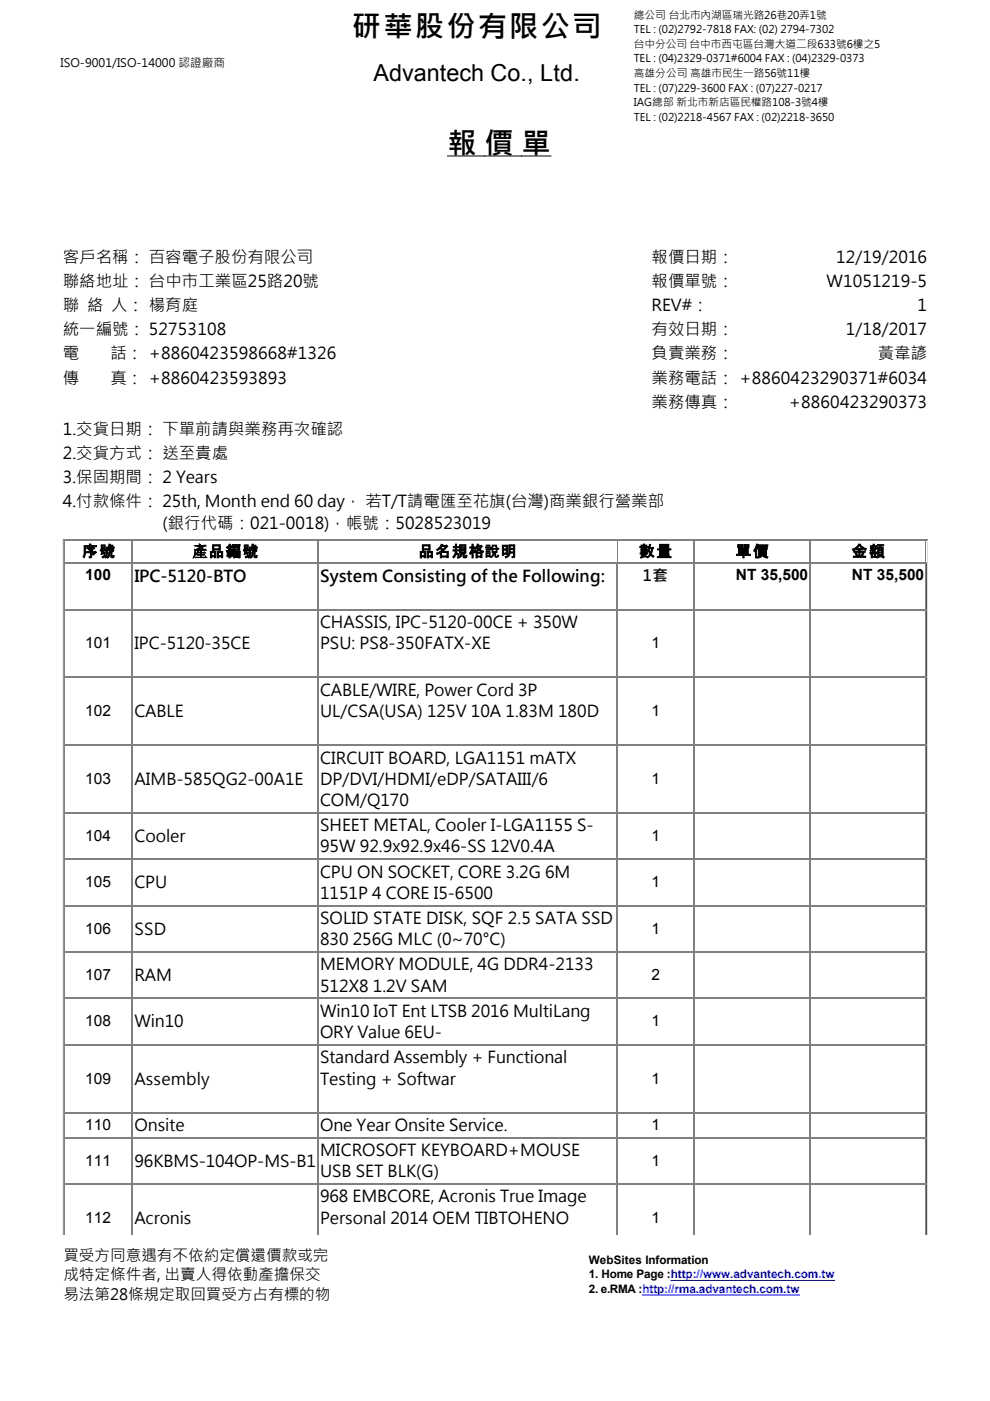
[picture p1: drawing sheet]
<svg xmlns="http://www.w3.org/2000/svg" width="210mm" height="297mm" viewBox="0 0 210 297" stroke-linecap="round" stroke-linejoin="round" font-family="sans-serif">
<defs><g id="words">
<g font-size="6.2">
<text x="74.6" y="7.9">研華股份有限公司</text>
<text x="94.9" y="32.7">報 價 單</text>
</g>
<text font-size="5" x="79.2" y="17.2">Advantech Co., Ltd.</text>
<g font-size="3.5">
<text x="13.3" y="55.7">客戶名稱： 百容電子股份有限公司</text>
<text x="138.2" y="55.7">報價日期：</text>
<text x="177.3" y="55.7">12/19/2016</text>
<text x="13.3" y="60.8">聯絡地址： 台中市工業區25路20號</text>
<text x="13.3" y="65.9">聯 絡 人： 楊育庭</text>
<text x="138.2" y="60.8">報價單號：</text>
<text x="138.2" y="65.9">REV#：</text>
<text x="175.3" y="60.8">W1051219-5</text>
<text x="194.5" y="65.9">1</text>
<text x="13.3" y="71.1">統一編號： 52753108</text>
<text x="138.2" y="71.1">有效日期：</text>
<text x="179.4" y="71.1">1/18/2017</text>
<text x="13.3" y="76.2">電</text>
<text x="23.4" y="76.2">話： +8860423598668#1326</text>
<text x="138.2" y="76.2">負責業務：</text>
<text x="186.1" y="76.2">黃韋諺</text>
<text x="13.3" y="81.3">傳</text>
<text x="23.4" y="81.3">真： +8860423593893</text>
<text x="138.2" y="81.3">業務電話： +8860423290371#6034</text>
<text x="138.2" y="86.4">業務傳真：</text>
<text x="167.3" y="86.4">+8860423290373</text>
<text x="13.3" y="92.2">1.交貨日期： 下單前請與業務再次確認</text>
<text x="13.3" y="97.3">2.交貨方式： 送至貴處</text>
<text x="13.3" y="102.4">3.保固期間： 2 Years</text>
<text x="13.3" y="107.6">4.付款條件： 25th, Month end 60 day， 若T/T請電匯至花旗(台灣)商業銀行營業部</text>
<text x="34.4" y="112.1">(銀行代碼：021-0018)，帳號：5028523019</text>
<text x="28.5" y="123.3">IPC-5120-BTO</text>
<text x="67.8" y="123.3">System Consisting of the Following:</text>
<text x="28.5" y="137.7">IPC-5120-35CE</text>
<text x="67.8" y="133.2">CHASSIS, IPC-5120-00CE + 350W</text>
<text x="67.8" y="137.7">PSU: PS8-350FATX-XE</text>
<text x="67.8" y="147.5">CABLE/WIRE, Power Cord 3P</text>
<text x="28.5" y="152">CABLE</text>
<text x="67.8" y="152">UL/CSA(USA) 125V 10A 1.83M 180D</text>
<text x="67.8" y="161.9">CIRCUIT BOARD, LGA1151 mATX</text>
<text x="28.5" y="166.4">AIMB-585QG2-00A1E</text>
<text x="67.8" y="166.4">DP/DVI/HDMI/eDP/SATAIII/6</text>
<text x="67.8" y="170.9">COM/Q170</text>
<text x="28.5" y="178.5">Cooler</text>
<text x="67.8" y="176.2">SHEET METAL, Cooler I-LGA1155 S-</text>
<text x="67.8" y="180.7">95W 92.9x92.9x46-SS 12V0.4A</text>
<text x="28.5" y="188.3">CPU</text>
<text x="67.8" y="186.1">CPU ON SOCKET, CORE 3.2G 6M</text>
<text x="67.8" y="190.6">1151P 4 CORE I5-6500</text>
<text x="67.8" y="195.9">SOLID STATE DISK, SQF 2.5 SATA SSD</text>
<text x="28.5" y="198.2">SSD</text>
<text x="67.8" y="200.4">830 256G MLC (0~70°C)</text>
<text x="28.5" y="208">RAM</text>
<text x="67.8" y="205.7">MEMORY MODULE, 4G DDR4-2133</text>
<text x="67.8" y="210.3">512X8 1.2V SAM</text>
<text x="67.8" y="215.6">Win10 IoT Ent LTSB 2016 MultiLang</text>
<text x="28.5" y="217.8">Win10</text>
<text x="67.8" y="220.1">ORY Value 6EU-</text>
<text x="67.8" y="225.4">Standard Assembly + Functional</text>
<text x="28.5" y="229.9">Assembly</text>
<text x="67.8" y="229.9">Testing + Softwar</text>
<text x="28.5" y="239.8">Onsite</text>
<text x="67.8" y="239.8">One Year Onsite Service.</text>
<text x="67.8" y="245.1">MICROSOFT KEYBOARD+MOUSE</text>
<text x="28.5" y="247.4">96KBMS-104OP-MS-B1</text>
<text x="67.8" y="249.6">USB SET BLK(G)</text>
<text x="67.8" y="254.9">968 EMBCORE, Acronis True Image</text>
<text x="28.5" y="259.5">Acronis</text>
<text x="67.8" y="259.5">Personal 2014 OEM TIBTOHENO</text>
</g>
<g font-size="3.3">
<text x="17.4" y="118">序號</text>
<text x="40.8" y="118">產品編號</text>
<text x="88.8" y="118">品名規格說明</text>
<text x="135.5" y="118">數量</text>
<text x="156" y="118">單價</text>
<text x="180.6" y="118">金額</text>
<text x="18" y="122.9">100</text>
<text x="136.3" y="123.1">1套</text>
<text x="156" y="122.9">NT 35,500</text>
<text x="180.6" y="122.9">NT 35,500</text>
<text x="18" y="137.5">101</text>
<text x="138.2" y="137.5">1</text>
<text x="18" y="151.8">102</text>
<text x="138.2" y="151.8">1</text>
<text x="18" y="166.2">103</text>
<text x="138.2" y="166.2">1</text>
<text x="18" y="178.3">104</text>
<text x="138.2" y="178.3">1</text>
<text x="18" y="188.1">105</text>
<text x="138.2" y="188.1">1</text>
<text x="18" y="198">106</text>
<text x="138.2" y="198">1</text>
<text x="18" y="207.8">107</text>
<text x="138.2" y="207.8">2</text>
<text x="18" y="217.6">108</text>
<text x="138.2" y="217.6">1</text>
<text x="18" y="229.7">109</text>
<text x="138.2" y="229.7">1</text>
<text x="18" y="239.6">110</text>
<text x="138.2" y="239.6">1</text>
<text x="18" y="247.2">111</text>
<text x="138.2" y="247.2">1</text>
<text x="18" y="259.2">112</text>
<text x="138.2" y="259.2">1</text>
<text x="13.4" y="267.3">買受方同意遇有不依約定償還價款或完</text>
<text x="13.4" y="271.5">成特定條件者, 出賣人得依動產擔保交</text>
<text x="13.4" y="275.6">易法第28條規定取回買受方占有標的物</text>
</g>
<g font-size="2.5">
<text x="12.8" y="14.3">ISO-9001/ISO-14000 認證廠商</text>
<text x="124.9" y="268">WebSites Information</text>
<text x="124.9" y="271.1">1. Home Page :http://www.advantech.com.tw</text>
<text x="124.9" y="274.2">2. e.RMA :http://rma.advantech.com.tw</text>
</g>
<g font-size="2.3">
<text x="134.4" y="3.9">總公司 台北市內湖區瑞光路26巷20弄1號</text>
<text x="134.4" y="7">TEL : (02)2792-7818 FAX: (02) 2794-7302</text>
<text x="134.4" y="10.1">台中分公司 台中市西屯區台灣大道二段633號6樓之5</text>
<text x="134.4" y="13.2">TEL : (04)2329-0371#6004 FAX : (04)2329-0373</text>
<text x="134.4" y="16.3">高雄分公司 高雄市民生一路56號11樓</text>
<text x="134.4" y="19.4">TEL : (07)229-3600 FAX : (07)227-0217</text>
<text x="134.4" y="22.5">IAG總部 新北市新店區民權路108-3號4樓</text>
<text x="134.4" y="25.6">TEL : (02)2218-4567 FAX : (02)2218-3650</text>
</g>
</g></defs>
<path d="M13.3 114.4h183.3M13.4 114.3v147.5" fill="none" stroke="#808080" stroke-width=".21"/>
<path d="M196.5 114.3v147.5" fill="none" stroke="#2c2c2c" stroke-width=".21"/>
<path d="M13.5 114.5h14.6v4.9h-14.6z" fill-rule="evenodd" fill="#fff"/>
<path d="M13.5 114.6h14.6M13.5 119.3h14.6M13.6 114.5v4.9M28 114.5v4.9" fill="none" stroke="#808080" stroke-width=".21"/>
<path d="M28.1 114.5h39.3v4.9h-39.3z" fill-rule="evenodd" fill="#fff"/>
<path d="M28.1 114.6h39.3M28.1 119.3h39.3M28.2 114.5v4.9M67.3 114.5v4.9" fill="none" stroke="#808080" stroke-width=".21"/>
<path d="M67.4 114.5h63.4v4.9h-63.4z" fill-rule="evenodd" fill="#fff"/>
<path d="M67.4 114.6h63.4M67.4 119.3h63.4M67.5 114.5v4.9M130.7 114.5v4.9" fill="none" stroke="#808080" stroke-width=".21"/>
<path d="M130.8 114.5h16.4v4.9h-16.4z" fill-rule="evenodd" fill="#fff"/>
<path d="M130.8 114.6h16.4M130.8 119.3h16.4M130.9 114.5v4.9M147.1 114.5v4.9" fill="none" stroke="#808080" stroke-width=".21"/>
<path d="M147.2 114.5h24.6v4.9h-24.6z" fill-rule="evenodd" fill="#fff"/>
<path d="M147.2 114.6h24.6M147.2 119.3h24.6M147.3 114.5v4.9M171.7 114.5v4.9" fill="none" stroke="#808080" stroke-width=".21"/>
<path d="M171.8 114.5h24.6v4.9h-24.6z" fill-rule="evenodd" fill="#fff"/>
<g fill="none" stroke="#808080" stroke-width=".21">
<path d="M13.5 119.6h182.9M13.6 119.4v142.4M28 119.4v142.4M28.2 119.4v142.4M67.3 119.4v142.4M67.5 119.4v142.4M130.7 119.4v142.4M130.9 119.4v142.4M147.1 119.4v142.4M147.3 119.4v142.4M171.7 119.4v142.4M171.8 114.6h24.6"/>
<path d="M171.8 119.3h24.6M171.9 114.5v147.3M196.3 114.5v147.3M13.5 129.2h182.9M13.5 129.4h182.9M13.5 143.5h182.9M13.5 143.7h182.9M13.5 157.9h182.9M13.5 158.1h182.9M13.5 172.2h182.9M13.5 172.4h182.9M13.5 182.1h182.9"/>
<path d="M13.5 182.3h182.9M13.5 191.9h182.9M13.5 192.1h182.9M13.5 201.8h182.9M13.5 202h182.9M13.5 211.6h182.9M13.5 211.8h182.9M13.5 221.4h182.9M13.5 221.6h182.9M13.5 235.8h182.9M13.5 236h182.9M13.5 241.1h182.9"/>
<path d="M13.5 241.3h182.9M13.5 250.9h182.9M13.5 251.2h182.9"/>
</g>
<path d="M94.9 33.1h21.9" fill="none" stroke="#000" stroke-width=".21"/>
<path d="M136.2 274.6h33.3M142.2 271.5h34.7" fill="none" stroke="#00e" stroke-width=".21"/>
<use href="#words"/>
</svg>
